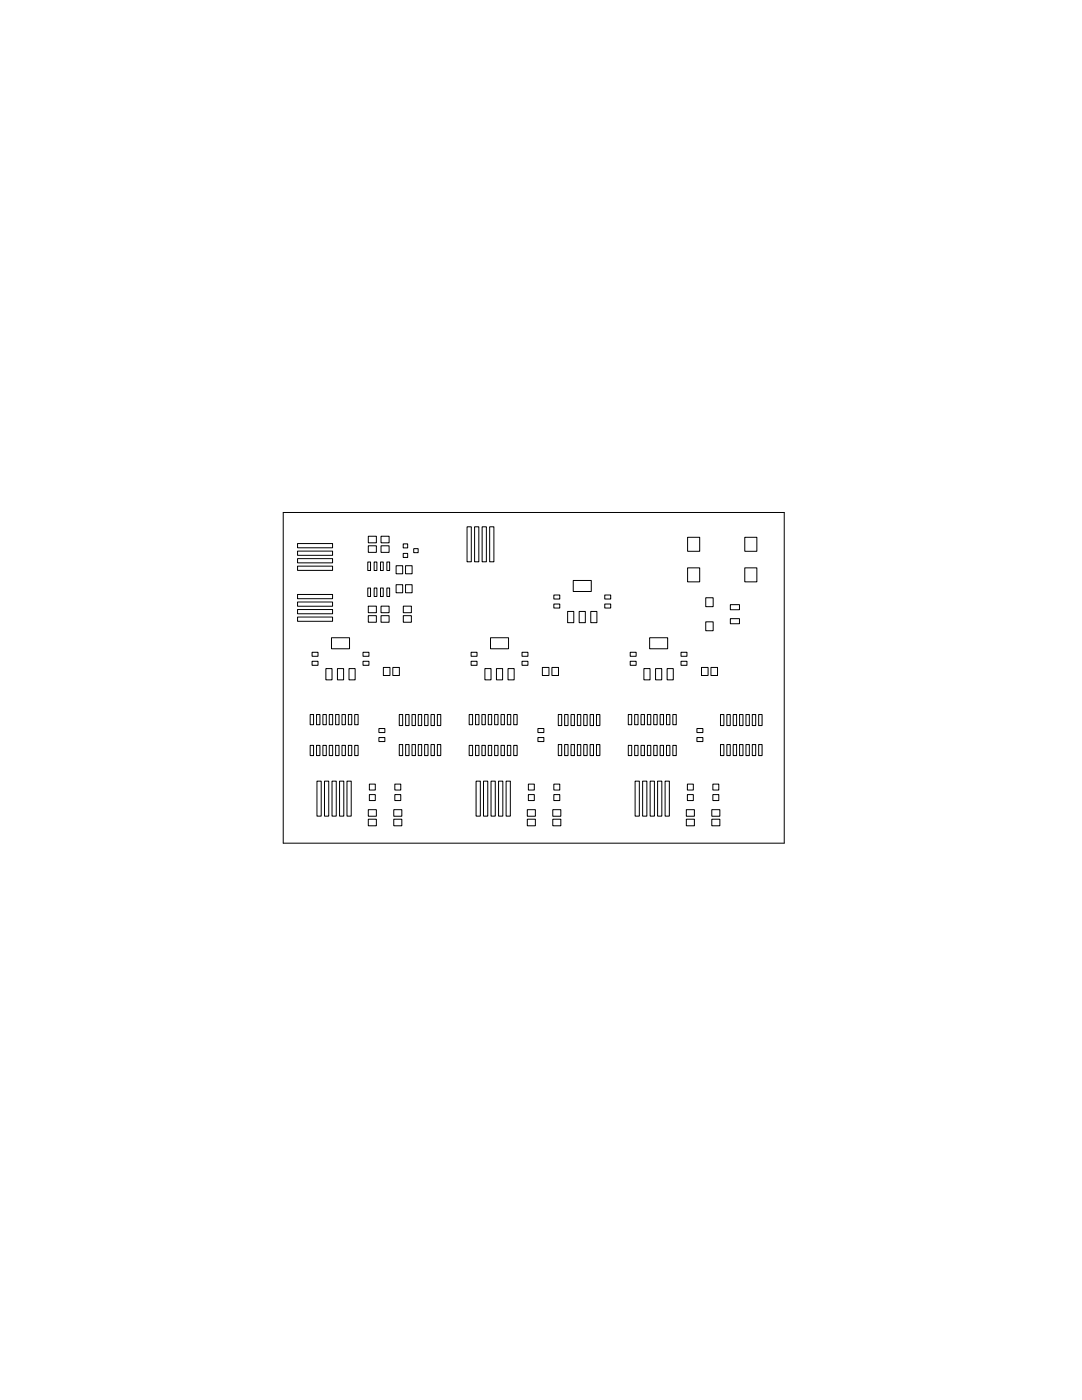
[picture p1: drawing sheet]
<svg xmlns="http://www.w3.org/2000/svg" width="216mm" height="279mm" viewBox="0 0 216 279" stroke-linecap="round" stroke-linejoin="round" font-family="sans-serif">
<!-- layer: Layer 1 -->
<g fill="none" stroke="#000" stroke-width=".2">
<path d="M56.5 102.3h100v66h-100zM59.4 118.6h7v.9h-7zM59.4 108.5h7v.8h-7zM59.4 110h7v.8h-7zM59.4 111.5h7v.8h-7zM59.4 113h7v.8h-7zM73.4 112.2h.5v1.7h-.5zM73.4 117.3h.5v1.7h-.5zM73.5 108.9h1.6v1.3h-1.6zM73.5 107h1.6v1.3h-1.6zM74.7 112.2h.5v1.7h-.5zM74.7 117.3h.5v1.7h-.5z"/>
<path d="M75.9 112.2h.6v1.7h-.6zM75.9 117.3h.6v1.7h-.6zM76 108.9h1.6v1.3h-1.6zM76 107h1.6v1.3h-1.6zM77.2 112.2h.5v1.7h-.5zM77.2 117.3h.5v1.7h-.5zM79 116.7h1.3v1.6h-1.3zM79 112.9h1.3v1.6h-1.3zM80.5 108.5h.8v.8h-.8zM80.5 110.4h.8v.9h-.8zM80.9 116.7h1.3v1.6h-1.3zM80.9 112.9h1.3v1.6h-1.3z"/>
<path d="M82.5 109.5h.9v.8h-.9zM93.2 105.1h.8v7h-.8zM94.7 105.1h.8v7h-.8zM96.2 105.1h.8v7h-.8zM97.7 105.1h.9v7h-.9zM110.5 118.7h1.2v.8h-1.2zM114.4 115.8h3.6v2.2h-3.6zM120.7 118.7h1.2v.8h-1.2zM137.2 107.2h2.4v2.8h-2.4zM137.2 113.3h2.4v2.8h-2.4zM140.8 119.3h1.5v1.8h-1.5zM148.6 107.2h2.4v2.8h-2.4z"/>
<path d="M148.6 113.3h2.4v2.8h-2.4zM59.4 120.1h7v.9h-7zM59.4 121.6h7v.9h-7zM59.4 123.1h7v.9h-7zM62.3 132h1.2v.8h-1.2zM62.3 130.2h1.2v.8h-1.2zM65 133.4h1.3v2.3h-1.3zM66.1 127.3h3.6v2.2h-3.6zM67.3 133.4h1.3v2.3h-1.3zM69.6 133.4h1.3v2.3h-1.3zM72.4 132h1.2v.8h-1.2zM72.4 130.2h1.2v.8h-1.2z"/>
<path d="M73.5 121h1.6v1.3h-1.6zM73.5 122.9h1.6v1.3h-1.6zM76 121h1.6v1.3h-1.6zM76 122.9h1.6v1.3h-1.6zM76.5 133.2h1.3v1.6h-1.3zM78.4 133.2h1.3v1.6h-1.3zM80.5 122.9h1.6v1.3h-1.6zM80.5 121h1.6v1.3h-1.6zM94 132h1.2v.8h-1.2zM94 130.2h1.2v.8h-1.2zM96.8 133.4h1.2v2.3h-1.2zM97.9 127.3h3.6v2.2h-3.6z"/>
<path d="M99.1 133.4h1.2v2.3h-1.2zM101.4 133.4h1.2v2.3h-1.2zM104.2 132h1.1v.8h-1.1zM104.2 130.2h1.1v.8h-1.1zM108.2 133.2h1.3v1.6h-1.3zM110.1 133.2h1.3v1.6h-1.3zM110.5 120.5h1.2v.8h-1.2zM113.3 122h1.2v2.3h-1.2zM115.6 122h1.2v2.3h-1.2zM117.9 122h1.2v2.3h-1.2zM120.7 120.5h1.2v.8h-1.2zM125.8 132h1.1v.8h-1.1z"/>
<path d="M125.8 130.2h1.1v.8h-1.1zM128.5 133.4h1.2v2.3h-1.2zM129.6 127.3h3.6v2.2h-3.6zM130.8 133.4h1.2v2.3h-1.2zM133.1 133.4h1.2v2.3h-1.2zM135.9 132h1.2v.8h-1.2zM135.9 130.2h1.2v.8h-1.2zM140 133.2h1.3v1.6h-1.3zM140.8 124.1h1.5v1.8h-1.5zM141.9 133.2h1.3v1.6h-1.3zM145.7 123.5h1.9v1h-1.9zM145.7 120.7h1.9v1h-1.9z"/>
<path d="M61.9 148.8h.7v2h-.7zM61.9 142.6h.7v2h-.7zM63.2 148.8h.6v2h-.6zM63.2 142.6h.6v2h-.6zM63.2 155.9h.9v7h-.9zM64.4 148.8h.7v2h-.7zM64.4 142.6h.7v2h-.7zM64.7 155.9h.9v7h-.9zM65.7 148.8h.7v2h-.7zM65.7 142.6h.7v2h-.7zM66.3 155.9h.8v7h-.8zM67 148.8h.6v2h-.6z"/>
<path d="M67 142.6h.6v2h-.6zM67.8 155.9h.8v7h-.8zM68.2 148.8h.7v2h-.7zM68.2 142.6h.7v2h-.7zM69.2 155.9h.9v7h-.9zM69.5 148.8h.7v2h-.7zM69.5 142.6h.7v2h-.7zM70.8 148.8h.7v2h-.7zM70.8 142.6h.7v2h-.7zM73.7 158.6h1.2v1.2h-1.2zM73.7 156.5h1.2v1.2h-1.2zM75.6 147.2h1.2v.8h-1.2z"/>
<path d="M75.6 145.4h1.2v.8h-1.2zM78.8 158.6h1.2v1.2h-1.2zM78.8 156.5h1.2v1.2h-1.2zM79.7 148.6h.6v2.2h-.6zM79.7 142.6h.6v2.2h-.6zM80.9 148.6h.7v2.2h-.7zM80.9 142.6h.7v2.2h-.7zM82.2 148.6h.7v2.2h-.7zM82.2 142.6h.7v2.2h-.7zM83.5 148.6h.6v2.2h-.6zM83.5 142.6h.6v2.2h-.6zM84.7 148.6h.7v2.2h-.7z"/>
<path d="M84.7 142.6h.7v2.2h-.7zM86 148.6h.7v2.2h-.7zM86 142.6h.7v2.2h-.7zM87.3 142.6h.6v2.2h-.6zM87.3 148.6h.6v2.2h-.6zM93.6 148.8h.7v2h-.7zM93.6 142.6h.7v2h-.7zM94.9 148.8h.7v2h-.7zM94.9 142.6h.7v2h-.7zM95 155.9h.8v7h-.8zM96.2 148.8h.6v2h-.6zM96.2 142.6h.6v2h-.6z"/>
<path d="M96.5 155.9h.8v7h-.8zM97.4 148.8h.7v2h-.7zM97.4 142.6h.7v2h-.7zM98 155.9h.8v7h-.8zM98.7 148.8h.7v2h-.7zM98.7 142.6h.7v2h-.7zM99.5 155.9h.8v7h-.8zM100 148.8h.6v2h-.6zM100 142.6h.6v2h-.6zM101 155.9h.8v7h-.8zM101.2 148.8h.7v2h-.7zM101.2 142.6h.7v2h-.7z"/>
<path d="M102.5 148.8h.7v2h-.7zM102.5 142.6h.7v2h-.7zM105.4 158.6h1.2v1.2h-1.2zM105.4 156.5h1.2v1.2h-1.2zM107.3 147.2h1.2v.8h-1.2zM107.3 145.4h1.2v.8h-1.2zM110.5 158.6h1.2v1.2h-1.2zM110.5 156.5h1.2v1.2h-1.2zM111.4 148.6h.7v2.2h-.7zM111.4 142.6h.7v2.2h-.7zM112.7 148.6h.6v2.2h-.6zM112.7 142.6h.6v2.2h-.6z"/>
<path d="M113.9 148.6h.7v2.2h-.7zM113.9 142.6h.7v2.2h-.7zM115.2 148.6h.7v2.2h-.7zM115.2 142.6h.7v2.2h-.7zM116.5 148.6h.7v2.2h-.7zM116.5 142.6h.7v2.2h-.7zM117.8 148.6h.6v2.2h-.6zM117.8 142.6h.6v2.2h-.6zM119 142.6h.7v2.2h-.7zM119 148.6h.7v2.2h-.7zM125.4 148.8h.6v2h-.6zM125.4 142.6h.6v2h-.6z"/>
<path d="M126.6 148.8h.7v2h-.7zM126.6 142.6h.7v2h-.7zM126.7 155.9h.9v7h-.9zM127.9 148.8h.7v2h-.7zM127.9 142.6h.7v2h-.7zM128.2 155.9h.9v7h-.9zM129.2 148.8h.7v2h-.7zM129.2 142.6h.7v2h-.7zM129.7 155.9h.9v7h-.9zM130.5 148.8h.6v2h-.6zM130.5 142.6h.6v2h-.6zM131.2 155.9h.9v7h-.9z"/>
<path d="M131.7 148.8h.7v2h-.7zM131.7 142.6h.7v2h-.7zM132.7 155.9h.9v7h-.9zM133 148.8h.7v2h-.7zM133 142.6h.7v2h-.7zM134.3 148.8h.6v2h-.6zM134.3 142.6h.6v2h-.6zM137.2 158.6h1.1v1.2h-1.1zM137.2 156.5h1.1v1.2h-1.1zM139.1 147.2h1.1v.8h-1.1zM139.1 145.4h1.1v.8h-1.1zM142.2 158.6h1.2v1.2h-1.2z"/>
<path d="M142.2 156.5h1.2v1.2h-1.2zM143.8 148.6h.6v2.2h-.6zM143.8 142.6h.6v2.2h-.6zM145 148.6h.7v2.2h-.7zM145 142.6h.7v2.2h-.7zM146.3 148.6h.7v2.2h-.7zM146.3 142.6h.7v2.2h-.7zM147.6 148.6h.7v2.2h-.7zM147.6 142.6h.7v2.2h-.7zM148.8 148.6h.7v2.2h-.7zM148.8 142.6h.7v2.2h-.7zM150.1 148.6h.7v2.2h-.7z"/>
<path d="M150.1 142.6h.7v2.2h-.7zM151.4 142.6h.7v2.2h-.7zM151.4 148.6h.7v2.2h-.7zM73.5 163.5h1.6v1.3h-1.6zM73.5 161.6h1.6v1.3h-1.6zM78.6 163.5h1.6v1.3h-1.6zM78.6 161.6h1.6v1.3h-1.6zM105.2 163.5h1.6v1.3h-1.6zM105.2 161.6h1.6v1.3h-1.6zM110.3 163.5h1.6v1.3h-1.6zM110.3 161.6h1.6v1.3h-1.6zM136.9 163.5h1.7v1.3h-1.7z"/>
<path d="M136.9 161.6h1.7v1.3h-1.7zM142 163.5h1.6v1.3h-1.6zM142 161.6h1.6v1.3h-1.6z"/>
</g>
</svg>
